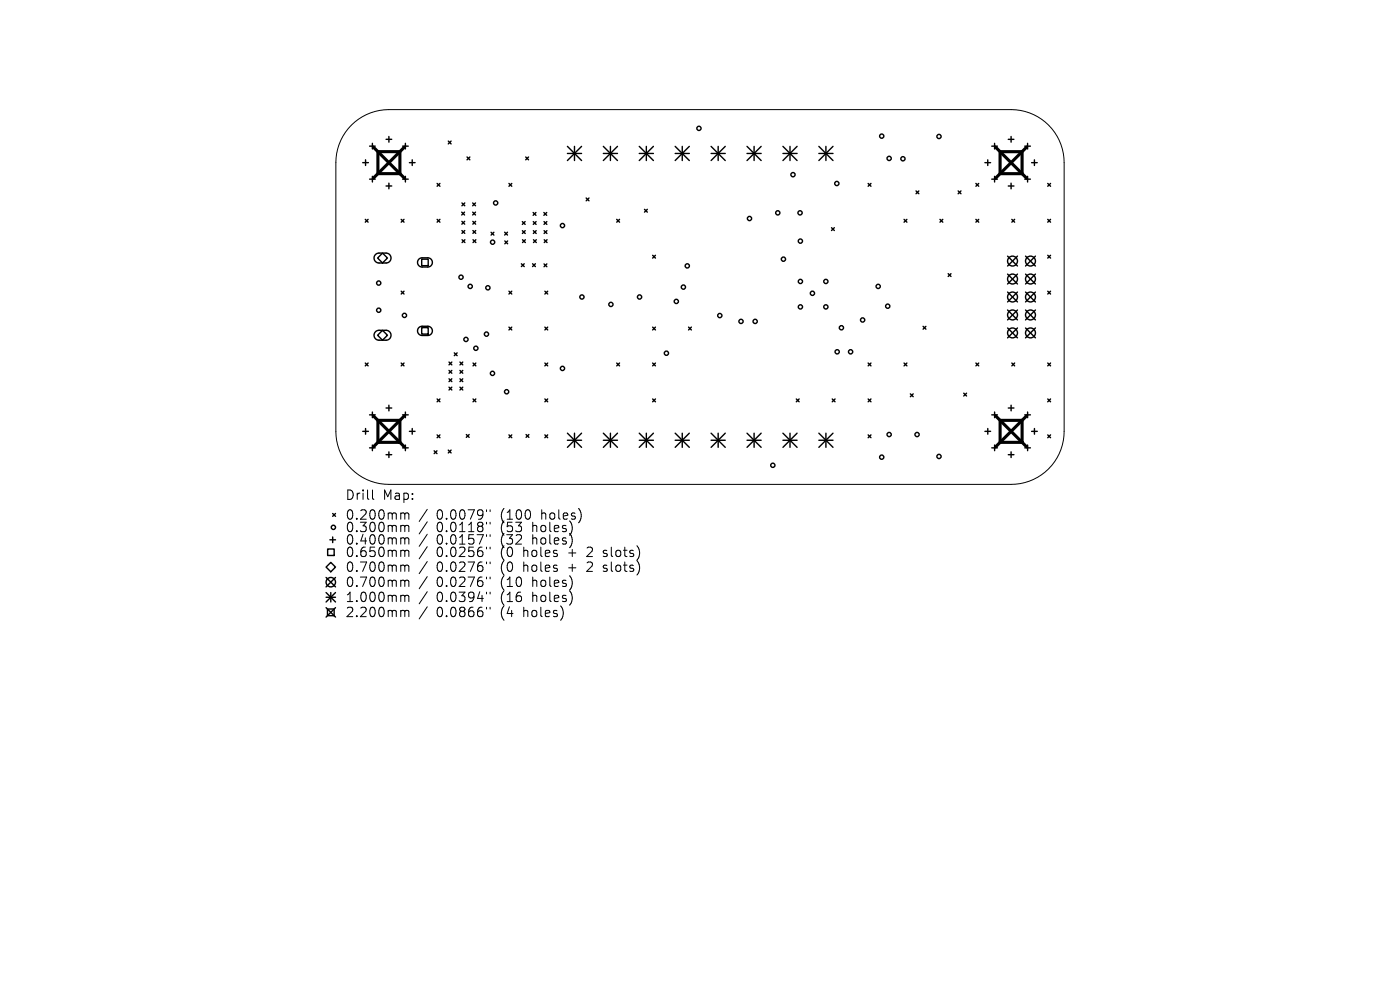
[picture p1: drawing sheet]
<svg xmlns="http://www.w3.org/2000/svg" width="297mm" height="210mm" viewBox="0 0 297 210" stroke-linecap="round" stroke-linejoin="round" font-family="sans-serif">
<defs><g id="words">
<g font-size="2.8">
<text x="73.2" y="106.3">Drill</text>
<text x="81.2" y="106.3">Map:</text>
<text x="73.2" y="110.5">0.200mm</text>
<text x="73.2" y="113.2">0.300mm</text>
<text x="92.6" y="110.5">0.0079&quot;</text>
<text x="92.6" y="113.2">0.0118&quot;</text>
<text x="106.3" y="110.5">(100</text>
<text x="106.3" y="113.2">(53</text>
<text x="113.2" y="113.2">holes)</text>
<text x="115.1" y="110.5">holes)</text>
<text x="73.2" y="115.8">0.400mm</text>
<text x="73.2" y="118.4">0.650mm</text>
<text x="92.6" y="115.8">0.0157&quot;</text>
<text x="92.6" y="118.4">0.0256&quot;</text>
<text x="106.3" y="115.8">(32</text>
<text x="106.3" y="118.4">(0</text>
<text x="111.3" y="118.4">holes</text>
<text x="113.2" y="115.8">holes)</text>
<text x="121" y="118.4">+</text>
<text x="125.2" y="118.4">2</text>
<text x="128.9" y="118.4">slots)</text>
<text x="73.2" y="121.6">0.700mm</text>
<text x="73.2" y="124.8">0.700mm</text>
<text x="92.6" y="121.6">0.0276&quot;</text>
<text x="92.6" y="124.8">0.0276&quot;</text>
<text x="106.3" y="121.6">(0</text>
<text x="106.3" y="124.8">(10</text>
<text x="111.3" y="121.6">holes</text>
<text x="113.2" y="124.8">holes)</text>
<text x="121" y="121.6">+</text>
<text x="125.2" y="121.6">2</text>
<text x="128.9" y="121.6">slots)</text>
<text x="73.2" y="128">1.000mm</text>
<text x="73.2" y="131.2">2.200mm</text>
<text x="92.6" y="128">0.0394&quot;</text>
<text x="92.6" y="131.2">0.0866&quot;</text>
<text x="106.3" y="128">(16</text>
<text x="106.3" y="131.2">(4</text>
<text x="111.3" y="131.2">holes)</text>
<text x="113.2" y="128">holes)</text>
</g>
</g></defs>
<g fill="none" stroke="#000" stroke-width=".21">
<path d="M74.5 26.5a11.2 11.2 0 0 1 8-3.2h132a11.3 11.3 0 0 1 11.3 11.2v57a11.3 11.3 0 0 1-11.3 11.3h-132a11.3 11.3 0 0 1-11.2-11.3v-57a11.2 11.2 0 0 1 3.2-8zM79 103.9v1.8l.3 .2M85.3 108.8h.3l.3 .3M85.3 111.4l.5 .1 .1 .2M85.3 114.1l.5 .1 .1 .2M85.3 116.7l.5 .1 .1 .2M85.3 119.9l.5 .1 .1 .2M85.9 109.1l.3-.3 .4 .1 .1 1.2M85.9 109.1v1M85.9 111.7v1.1M85.9 114.4v1M85.9 117v1.1"/>
<path d="M85.9 111.7l.3-.3 .4 .1 .1 1.3M85.9 114.4l.3-.3 .4 .1 .1 1.2M85.9 117l.3-.3 .4 .1 .1 1.3M90.6 108l-1.7 2.6M90.6 110.7l-1.7 2.6M90.6 113.3l-1.7 2.6M90.6 116l-1.7 2.5M90.6 119.1l-1.7 2.6M103.2 108.1v.4M103.2 110.8v.4M103.2 113.4v.4M103.2 116.1v.3"/>
<path d="M103.2 119.2v.4M104 108.1v.4M104 110.8v.4M104 113.4v.4M104 116.1v.3M104 119.2v.4M128 118l.2 .1M128.1 116.8v.5M128.1 120v.5M85.3 123.1l.5 .1 .1 .2M85.3 126.3l.5 .1 .1 .2M85.3 129.5l.5 .1 .1 .2"/>
<path d="M85.9 120.2v1M85.9 123.4v1M85.9 126.6v1M85.9 129.8v1M85.9 120.2l.3-.3 .4 .1 .1 1.2M85.9 123.4l.3-.3 .4 .1 .1 1.2M85.9 126.6l.3-.3 .4 .1 .1 1.2M85.9 129.8l.3-.3 .4 .1 .1 1.2M90.6 122.3l-1.7 2.6M90.6 125.5l-1.7 2.6M90.6 128.7l-1.7 2.6M103.2 122.4v.4"/>
<path d="M103.2 125.6v.4M103.2 128.8v.4M104 122.4v.4M104 125.6v.4M104 128.8v.4M128 121.1l.2 .1"/>
</g>
<g fill="none" stroke="#000" stroke-width=".3">
<path d="M77 34.5h1.2M77.6 33.9v1.2M78.4 31h1.2M78.4 38h1.2M79 30.4v1.2M79 37.4v1.2M81.9 29.6h1.2M81.9 39.5h1.2M82.5 29v1.2M82.5 38.9v1.2M85.4 31h1.2M85.4 38h1.2"/>
<path d="M86 30.4v1.2M86 37.4v1.2M86.9 34.5h1.2M87.5 33.9v1.2M92.7 38.9l.6 .6M93.3 38.9l-.6 .6M95.1 29.9l.6 .6M95.7 29.9l-.6 .6M99.1 33.3l.6 .6M99.7 33.3l-.6 .6M108 38.9l.6 .6M108.6 38.9l-.6 .6"/>
<path d="M111.5 33.3l.6 .6M112.1 33.3l-.6 .6M120.4 31.1l3 3M120.4 32.6h3M121.9 31.1v3M123.4 31.1l-3 3M128 32.6h3M128 31.1l3 3M129.5 31.1v3M131 31.1l-3 3M135.6 32.6h3M135.6 31.1l3 3"/>
<path d="M137.1 31.1v3M138.6 31.1l-3 3M143.2 32.6h3M143.2 31.1l3 3M144.7 31.1v3M146.2 31.1l-3 3M150.9 32.6h3M150.9 31.1l3 3M152.4 31.1v3M153.9 31.1l-3 3M158.5 32.6h3M158.5 31.1l3 3"/>
<path d="M160 31.1v3M161.5 31.1l-3 3M166.1 32.6h3M166.1 31.1l3 3M167.6 31.1v3M169.1 31.1l-3 3M173.7 32.6h3M173.7 31.1l3 3M175.2 31.1v3M176.7 31.1l-3 3M184.2 38.9l.6 .6M184.8 38.9l-.6 .6"/>
<path d="M207 38.9l.6 .6M207.6 38.9l-.6 .6M208.9 34.5h1.2M209.5 33.9v1.2M210.4 31h1.2M210.4 38h1.2M211 30.4v1.2M211 37.4v1.2M213.9 29.6h1.2M213.9 39.5h1.2M214.5 29v1.2M214.5 38.9v1.2"/>
<path d="M217.4 31h1.2M217.4 38h1.2M218 30.4v1.2M218 37.4v1.2M218.8 34.5h1.2M219.4 33.9v1.2M222.3 38.9l.6 .6M222.9 38.9l-.6 .6M77.5 46.5l.6 .6M78.1 46.5l-.6 .6M79.7 54l.5-.3h1.7a1.05 1.05 0 0 1 1.1 1 1.05 1.05 0 0 1-1.1 1.1h-1.5a1.05 1.05 0 0 1-1-.7 1.05 1.05 0 0 1 .3-1.1zM81.2 53.7l1 1-1 1.1-1.1-1.1z"/>
<path d="M85.1 46.5l.6 .6M85.7 46.5l-.6 .6M88.9 55l.5-.3h1.4a.98 .98 0 0 1 .9 1 .98 .98 0 0 1-.9 .9h-1.2a.98 .98 0 0 1-.9-.6 .98 .98 0 0 1 .2-1zM89.5 55h1.3v1.4h-1.3zM92.7 46.5l.6 .6M93.3 46.5l-.6 .6M98 45l.6 .6M98 47l.6 .6M98 43.1l.6 .6M98 48.9l.6 .6M98 50.9l.6 .6M98.6 45l-.6 .6"/>
<path d="M98.6 47l-.6 .6M98.6 43.1l-.6 .6M98.6 48.9l-.6 .6M98.6 50.9l-.6 .6M100.3 43.1l.6 .6M100.3 45l.6 .6M100.3 47l.6 .6M100.3 48.9l.6 .6M100.4 50.9l.6 .6M100.9 43.1l-.6 .6M100.9 45l-.6 .6M100.9 47l-.6 .6"/>
<path d="M100.9 48.9l-.6 .6M101 50.9l-.6 .6M104.2 49.3l.6 .6M104.8 49.3l-.6 .6M107.1 49.3l.6 .6M107.1 51.1l.6 .6M107.7 49.3l-.6 .6M107.7 51.1l-.6 .6M110.6 56l.6 .6M110.8 47l.6 .6M110.8 48.9l.6 .6M110.9 50.9l.6 .6"/>
<path d="M111.2 56l-.6 .6M111.4 47l-.6 .6M111.4 48.9l-.6 .6M111.5 50.9l-.6 .6M113 56l.6 .6M113.1 45.1l.6 .6M113.1 47l.6 .6M113.1 48.9l.6 .6M113.2 50.9l.6 .6M113.6 56l-.6 .6M113.7 45.1l-.6 .6M113.7 47l-.6 .6"/>
<path d="M113.7 48.9l-.6 .6M113.8 50.9l-.6 .6M115.4 45.1l.6 .6M115.4 47l.6 .6M115.4 56l.6 .6M115.4 48.9l.6 .6M115.5 50.9l.6 .6M116 45.1l-.6 .6M116 47l-.6 .6M116 56l-.6 .6M116 48.9l-.6 .6M116.1 50.9l-.6 .6"/>
<path d="M124.4 42l.6 .6M125 42l-.6 .6M130.8 46.5l.6 .6M131.4 46.5l-.6 .6M136.7 44.4l.6 .6M137.3 44.4l-.6 .6M138.5 54.2l.6 .6M139.1 54.2l-.6 .6M176.4 48.3l.6 .6M177 48.3l-.6 .6M191.8 46.5l.6 .6M192.4 46.5l-.6 .6"/>
<path d="M194.3 40.5l.6 .6M194.9 40.5l-.6 .6M199.4 46.5l.6 .6M200 46.5l-.6 .6M201.2 58.1l.6 .6M201.8 58.1l-.6 .6M203.3 40.5l.6 .6M203.9 40.5l-.6 .6M207 46.5l.6 .6M207.6 46.5l-.6 .6M213.8 54.3l2.1 2.1M213.8 58.1l2.1 2.1"/>
<path d="M214.7 46.5l.6 .6M215.3 46.5l-.6 .6M215.9 54.3l-2.1 2.1M215.9 58.1l-2.1 2.1M217.6 58.1l2.1 2.1M217.6 54.3l2.1 2.1M219.7 54.3l-2.1 2.1M219.7 58.1l-2.1 2.1M222.3 46.5l.6 .6M222.3 54.2l.6 .6M222.9 46.5l-.6 .6M222.9 54.2l-.6 .6"/>
<path d="M77.5 77l.6 .6M78.1 77l-.6 .6M79.7 70.4l.5-.3h1.7a1.05 1.05 0 0 1 1.1 1 1.05 1.05 0 0 1-1.1 1.1h-1.5a1.05 1.05 0 0 1-1-.7 1.05 1.05 0 0 1 .3-1.1zM81.2 70.1l1 1-1 1.1-1.1-1.1zM85.1 61.8l.6 .6M85.1 77l.6 .6M85.7 61.8l-.6 .6M85.7 77l-.6 .6M88.9 69.5l.5-.3h1.4a.97 .97 0 0 1 .9 1 .97 .97 0 0 1-.9 1h-1.2a.97 .97 0 0 1-.9-.6 .97 .97 0 0 1 .2-1.1zM89.5 69.5h1.3v1.4h-1.3zM95.3 76.8l.6 .6M95.3 78.6l.6 .6"/>
<path d="M95.9 76.8l-.6 .6M95.9 78.6l-.6 .6M96.4 74.9l.6 .6M97 74.9l-.6 .6M97.6 76.8l.6 .6M97.6 78.6l.6 .6M98.2 76.8l-.6 .6M98.2 78.6l-.6 .6M100.4 77l.6 .6M101 77l-.6 .6M108 61.8l.6 .6M108 69.4l.6 .6"/>
<path d="M108.6 69.4l-.6 .6M108.6 61.8l-.6 .6M115.6 77l.6 .6M115.6 61.8l.6 .6M115.6 69.4l.6 .6M116.2 61.8l-.6 .6M116.2 69.4l-.6 .6M116.2 77l-.6 .6M130.8 77l.6 .6M131.4 77l-.6 .6M138.5 69.4l.6 .6M138.5 77l.6 .6"/>
<path d="M139.1 69.4l-.6 .6M139.1 77l-.6 .6M146.1 69.4l.6 .6M146.7 69.4l-.6 .6M184.2 77l.6 .6M184.8 77l-.6 .6M191.8 77l.6 .6M192.4 77l-.6 .6M195.8 69.2l.6 .6M196.4 69.2l-.6 .6M207 77l.6 .6M207.6 77l-.6 .6"/>
<path d="M213.8 62l2.1 2.1M213.8 65.8l2.1 2.1M213.8 69.6l2.1 2.1M214.7 77l.6 .6M215.3 77l-.6 .6M215.9 62l-2.1 2.1M215.9 65.8l-2.1 2.1M215.9 69.6l-2.1 2.1M217.6 65.8l2.1 2.1M217.6 69.6l2.1 2.1M217.6 62l2.1 2.1M219.7 62l-2.1 2.1"/>
<path d="M219.7 65.8l-2.1 2.1M219.7 69.6l-2.1 2.1M222.3 61.8l.6 .6M222.3 77l.6 .6M222.9 61.8l-.6 .6M222.9 77l-.6 .6M77 91.5h1.2M77.6 90.9v1.2M78.4 88h1.2M78.4 95h1.2M79 87.4v1.2M79 94.4v1.2"/>
<path d="M81.9 86.6h1.2M81.9 96.5h1.2M82.5 86v1.2M82.5 95.9v1.2M85.4 88h1.2M85.4 95h1.2M86 87.4v1.2M86 94.4v1.2M86.9 91.5h1.2M87.5 90.9v1.2M92.1 95.6l.6 .6M92.7 95.6l-.6 .6"/>
<path d="M92.7 92.3l.6 .6M92.7 84.6l.6 .6M93.3 84.6l-.6 .6M93.3 92.3l-.6 .6M95.1 95.5l.6 .6M95.3 80.4l.6 .6M95.3 82.1l.6 .6M95.7 95.5l-.6 .6M95.9 82.1l-.6 .6M95.9 80.4l-.6 .6M97.6 80.4l.6 .6M97.6 82.1l.6 .6"/>
<path d="M98.2 80.4l-.6 .6M98.2 82.1l-.6 .6M98.9 92.2l.6 .6M99.5 92.2l-.6 .6M100.4 84.6l.6 .6M101 84.6l-.6 .6M108 92.3l.6 .6M108.6 92.3l-.6 .6M111.6 92.2l.6 .6M112.2 92.2l-.6 .6M115.6 84.6l.6 .6M115.6 92.3l.6 .6"/>
<path d="M116.2 84.6l-.6 .6M116.2 92.3l-.6 .6M120.4 91.9l3 3M120.4 93.4h3M121.9 91.9v3M123.4 91.9l-3 3M128 93.4h3M128 91.9l3 3M129.5 91.9v3M131 91.9l-3 3M135.6 93.4h3M135.6 91.9l3 3"/>
<path d="M137.1 91.9v3M138.5 84.6l.6 .6M138.6 91.9l-3 3M139.1 84.6l-.6 .6M143.2 93.4h3M143.2 91.9l3 3M144.7 91.9v3M146.2 91.9l-3 3M150.9 93.4h3M150.9 91.9l3 3M152.4 91.9v3M153.9 91.9l-3 3"/>
<path d="M158.5 93.4h3M158.5 91.9l3 3M160 91.9v3M161.5 91.9l-3 3M166.1 93.4h3M166.1 91.9l3 3M167.6 91.9v3M168.9 84.6l.6 .6M169.1 91.9l-3 3M169.5 84.6l-.6 .6M173.7 93.4h3M173.7 91.9l3 3"/>
<path d="M175.2 91.9v3M176.6 84.6l.6 .6M176.7 91.9l-3 3M177.2 84.6l-.6 .6M184.2 84.6l.6 .6M184.2 92.3l.6 .6M184.8 84.6l-.6 .6M184.8 92.3l-.6 .6M193.1 83.6l.6 .6M193.7 83.6l-.6 .6M204.5 83.4l.6 .6M205.1 83.4l-.6 .6"/>
<path d="M209 91.5h1.2M209.6 90.9v1.2M210.4 88h1.2M210.4 95h1.2M211 87.4v1.2M211 94.4v1.2M213.9 86.6h1.2M213.9 96.5h1.2M214.5 86v1.2M214.5 95.9v1.2M217.4 88h1.2M217.4 95h1.2"/>
<path d="M218 87.4v1.2M218 94.4v1.2M218.9 91.5h1.2M219.5 90.9v1.2M222.3 92.3l.6 .6M222.3 84.6l.6 .6M222.9 84.6l-.6 .6M222.9 92.3l-.6 .6M69.5 116.5h1.4v1.3h-1.4zM70 114.5h1.2M70.2 119.3l1 1-1 1-1-1zM70.6 108.9l.6 .6"/>
<path d="M70.6 113.9v1.2M71.2 108.9l-.6 .6M69.2 122.5l2 2M69.2 125.7l2 2M69.2 126.7h2M69.2 128.9l2 2M69.5 129.2h1.4v1.4h-1.4zM70.2 125.7v2M71.2 122.5l-2 2M71.2 125.7l-2 2M71.2 128.9l-2 2"/>
<circle cx="148.3" cy="27.2" r=".45"/>
<circle cx="168.2" cy="37.1" r=".45"/>
<circle cx="177.5" cy="38.9" r=".45"/>
<circle cx="187.1" cy="28.9" r=".45"/>
<circle cx="188.6" cy="33.6" r=".45"/>
<circle cx="191.6" cy="33.7" r=".45"/>
<circle cx="199.2" cy="29" r=".45"/>
<circle cx="97.8" cy="58.8" r=".45"/>
<circle cx="104.5" cy="51.4" r=".45"/>
<circle cx="105.2" cy="43.1" r=".45"/>
<circle cx="119.3" cy="47.9" r=".45"/>
<circle cx="145.8" cy="56.4" r=".45"/>
<circle cx="159" cy="46.4" r=".45"/>
<circle cx="165" cy="45.2" r=".45"/>
<circle cx="166.2" cy="55" r=".45"/>
<circle cx="169.7" cy="45.2" r=".45"/>
<circle cx="169.8" cy="51.1" r=".45"/>
<circle cx="169.8" cy="59.7" r=".45"/>
<circle cx="175.2" cy="59.7" r=".45"/>
<circle cx="214.8" cy="59.2" r="1.05"/>
<circle cx="214.8" cy="55.4" r="1.05"/>
<circle cx="218.6" cy="59.2" r="1.05"/>
<circle cx="218.6" cy="55.4" r="1.05"/>
<circle cx="80.3" cy="65.8" r=".45"/>
<circle cx="80.3" cy="60" r=".45"/>
<circle cx="85.8" cy="66.9" r=".45"/>
<circle cx="98.9" cy="72" r=".45"/>
<circle cx="99.8" cy="60.8" r=".45"/>
<circle cx="101" cy="73.9" r=".45"/>
<circle cx="103.2" cy="70.9" r=".45"/>
<circle cx="103.5" cy="61.1" r=".45"/>
<circle cx="104.5" cy="79.2" r=".45"/>
<circle cx="119.3" cy="78.2" r=".45"/>
<circle cx="123.5" cy="63" r=".45"/>
<circle cx="129.6" cy="64.6" r=".45"/>
<circle cx="135.7" cy="63" r=".45"/>
<circle cx="141.4" cy="74.9" r=".45"/>
<circle cx="143.5" cy="63.9" r=".45"/>
<circle cx="145" cy="60.9" r=".45"/>
<circle cx="152.7" cy="66.9" r=".45"/>
<circle cx="157.2" cy="68.2" r=".45"/>
<circle cx="160.2" cy="68.2" r=".45"/>
<circle cx="169.8" cy="65.1" r=".45"/>
<circle cx="172.4" cy="62.2" r=".45"/>
<circle cx="175.2" cy="65.1" r=".45"/>
<circle cx="177.6" cy="74.6" r=".45"/>
<circle cx="178.5" cy="69.5" r=".45"/>
<circle cx="180.5" cy="74.6" r=".45"/>
<circle cx="183" cy="67.9" r=".45"/>
<circle cx="186.3" cy="60.8" r=".45"/>
<circle cx="188.3" cy="65" r=".45"/>
<circle cx="214.8" cy="63" r="1.05"/>
<circle cx="214.8" cy="66.8" r="1.05"/>
<circle cx="214.8" cy="70.6" r="1.05"/>
<circle cx="218.6" cy="63" r="1.05"/>
<circle cx="218.6" cy="70.6" r="1.05"/>
<circle cx="218.6" cy="66.8" r="1.05"/>
<circle cx="107.5" cy="83.1" r=".45"/>
<circle cx="164" cy="98.7" r=".45"/>
<circle cx="187.1" cy="97" r=".45"/>
<circle cx="188.6" cy="92.2" r=".45"/>
<circle cx="194.6" cy="92.2" r=".45"/>
<circle cx="199.2" cy="96.8" r=".45"/>
<circle cx="70.7" cy="111.9" r=".45"/>
<circle cx="70.2" cy="123.5" r="1"/>
</g>
<path d="M79.2 31.2l6.6 6.6M80.2 32.2h4.6v4.6h-4.6zM85.8 31.2l-6.6 6.6M211.2 31.2l6.6 6.6M212.2 32.2h4.6v4.6h-4.6zM217.8 31.2l-6.6 6.6M79.2 88.2l6.6 6.6M80.2 89.2h4.6v4.6h-4.6zM85.8 88.2l-6.6 6.6M211.2 88.2l6.6 6.6M212.2 89.2h4.6v4.6h-4.6zM217.8 88.2l-6.6 6.6" fill="none" stroke="#000" stroke-width=".66"/>
<use href="#words"/>
</svg>
